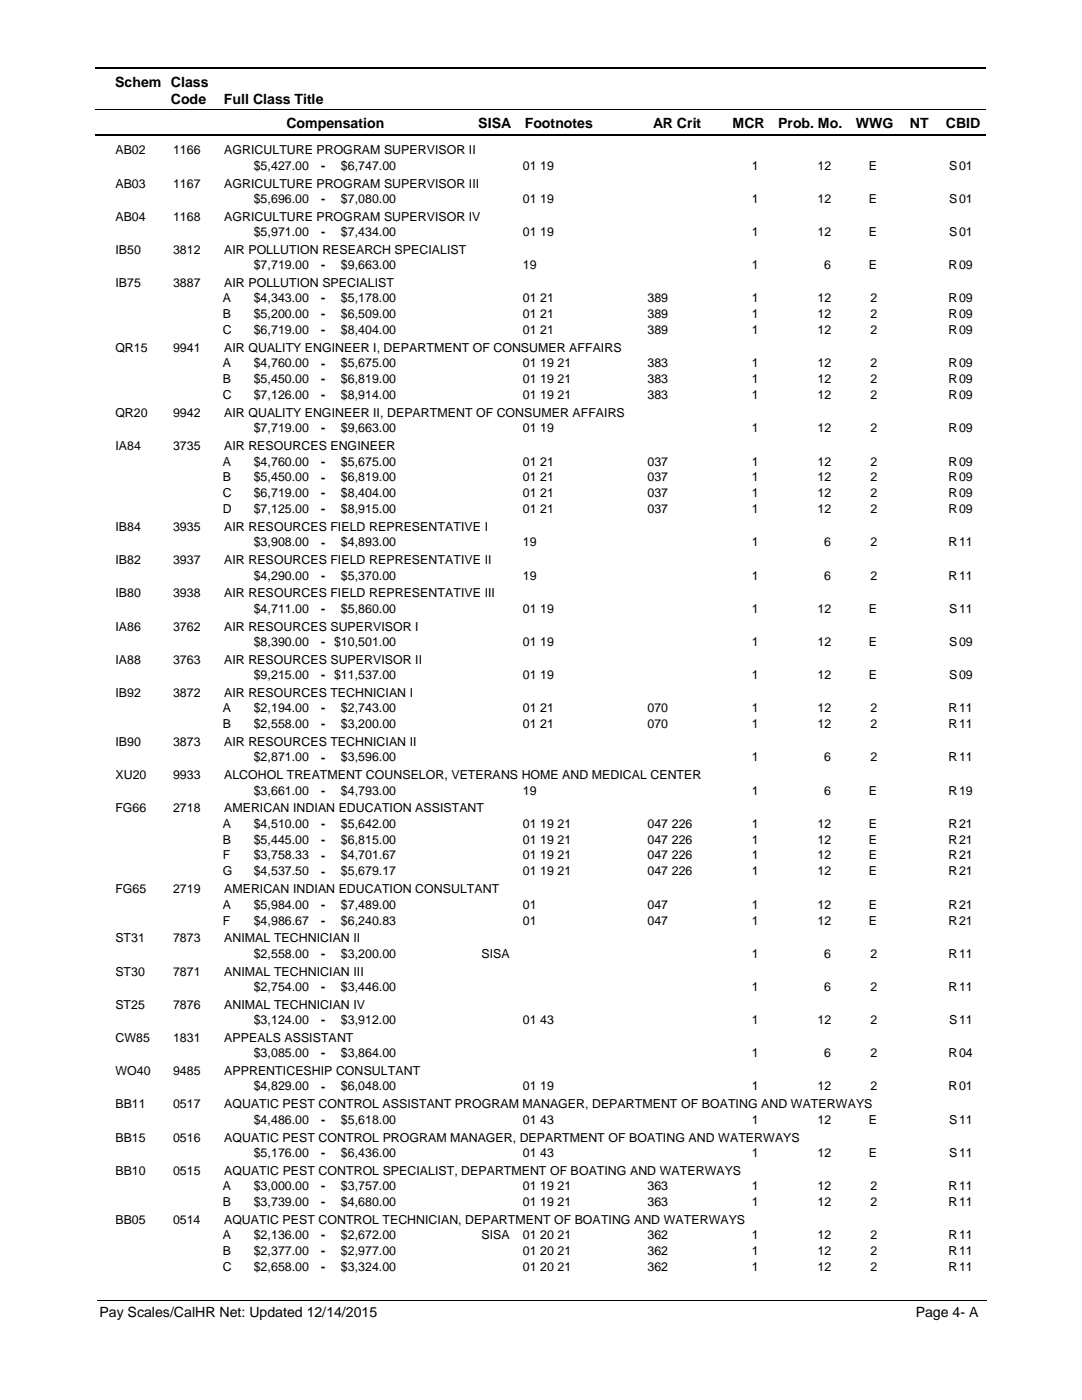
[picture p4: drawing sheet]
<svg xmlns="http://www.w3.org/2000/svg" width="216mm" height="279mm" viewBox="0 0 216 279" stroke-linecap="round" stroke-linejoin="round" font-family="sans-serif">
<defs><g id="words">
<g font-size="2.8">
<text x="23" y="17.3">Schem Class</text>
<text x="34.1" y="20.7">Code</text>
<text x="44.7" y="20.7">Full Class Title</text>
<text x="57.2" y="25.6">Compensation</text>
<text x="95.4" y="25.6">SISA</text>
<text x="104.7" y="25.6">Footnotes</text>
<text x="130.3" y="25.6">AR Crit</text>
<text x="146.2" y="25.6">MCR</text>
<text x="155.3" y="25.6">Prob. Mo.</text>
<text x="170.8" y="25.6">WWG</text>
<text x="181.5" y="25.6">NT</text>
<text x="188.7" y="25.6">CBID</text>
<text x="19.9" y="262.9">Pay Scales/CalHR Net: Updated 12/14/2015</text>
<text x="182.7" y="262.9">Page 4- A</text>
</g>
<g font-size="2.5">
<text x="23" y="30.8">AB02</text>
<text x="34.5" y="30.8">1166</text>
<text x="44.7" y="30.8">AGRICULTURE PROGRAM SUPERVISOR II</text>
<text x="50.6" y="33.9">$5,427.00</text>
<text x="64.1" y="33.9">-</text>
<text x="68" y="33.9">$6,747.00</text>
<text x="104.3" y="33.9">01 19</text>
<text x="150" y="33.9">1</text>
<text x="163.1" y="33.9">12</text>
<text x="173.4" y="33.9">E</text>
<text x="189.4" y="33.9">S</text>
<text x="191.4" y="33.9">01</text>
<text x="23" y="37.4">AB03</text>
<text x="34.5" y="37.4">1167</text>
<text x="44.7" y="37.4">AGRICULTURE PROGRAM SUPERVISOR III</text>
<text x="50.6" y="40.5">$5,696.00</text>
<text x="64.1" y="40.5">-</text>
<text x="68" y="40.5">$7,080.00</text>
<text x="104.3" y="40.5">01 19</text>
<text x="150" y="40.5">1</text>
<text x="163.1" y="40.5">12</text>
<text x="173.4" y="40.5">E</text>
<text x="189.4" y="40.5">S</text>
<text x="191.4" y="40.5">01</text>
<text x="23" y="44">AB04</text>
<text x="34.5" y="44">1168</text>
<text x="44.7" y="44">AGRICULTURE PROGRAM SUPERVISOR IV</text>
<text x="50.6" y="47.1">$5,971.00</text>
<text x="64.1" y="47.1">-</text>
<text x="68" y="47.1">$7,434.00</text>
<text x="104.3" y="47.1">01 19</text>
<text x="150" y="47.1">1</text>
<text x="163.1" y="47.1">12</text>
<text x="173.4" y="47.1">E</text>
<text x="189.4" y="47.1">S</text>
<text x="191.4" y="47.1">01</text>
<text x="23" y="50.7">IB50</text>
<text x="34.5" y="50.7">3812</text>
<text x="44.7" y="50.7">AIR POLLUTION RESEARCH SPECIALIST</text>
<text x="50.6" y="53.7">$7,719.00</text>
<text x="64.1" y="53.8">-</text>
<text x="68" y="53.7">$9,663.00</text>
<text x="104.3" y="53.7">19</text>
<text x="150" y="53.7">1</text>
<text x="164.5" y="53.7">6</text>
<text x="173.4" y="53.7">E</text>
<text x="189.3" y="53.7">R</text>
<text x="191.4" y="53.7">09</text>
<text x="23" y="57.3">IB75</text>
<text x="34.5" y="57.3">3887</text>
<text x="44.7" y="57.3">AIR POLLUTION SPECIALIST</text>
<text x="44.5" y="60.3">A</text>
<text x="44.5" y="63.5">B</text>
<text x="50.6" y="60.3">$4,343.00</text>
<text x="50.6" y="63.5">$5,200.00</text>
<text x="64.1" y="60.4">-</text>
<text x="64.1" y="63.5">-</text>
<text x="68" y="60.3">$5,178.00</text>
<text x="68" y="63.5">$6,509.00</text>
<text x="104.3" y="60.3">01 21</text>
<text x="104.3" y="63.5">01 21</text>
<text x="129.2" y="60.3">389</text>
<text x="129.2" y="63.5">389</text>
<text x="150" y="60.3">1</text>
<text x="150" y="63.5">1</text>
<text x="163.1" y="60.3">12</text>
<text x="163.1" y="63.5">12</text>
<text x="173.7" y="60.3">2</text>
<text x="173.7" y="63.5">2</text>
<text x="189.3" y="60.3">R</text>
<text x="189.3" y="63.5">R</text>
<text x="191.4" y="60.3">09</text>
<text x="191.4" y="63.5">09</text>
<text x="23" y="70.3">QR15</text>
<text x="34.5" y="70.3">9941</text>
<text x="44.5" y="66.7">C</text>
<text x="44.7" y="70.3">AIR QUALITY ENGINEER I, DEPARTMENT OF CONSUMER AFFAIRS</text>
<text x="50.6" y="66.7">$6,719.00</text>
<text x="64.1" y="66.7">-</text>
<text x="68" y="66.7">$8,404.00</text>
<text x="104.3" y="66.7">01 21</text>
<text x="129.2" y="66.7">389</text>
<text x="150" y="66.7">1</text>
<text x="163.1" y="66.7">12</text>
<text x="173.7" y="66.7">2</text>
<text x="189.3" y="66.7">R</text>
<text x="191.4" y="66.7">09</text>
<text x="44.5" y="73.3">A</text>
<text x="44.5" y="76.5">B</text>
<text x="50.6" y="73.3">$4,760.00</text>
<text x="50.6" y="76.5">$5,450.00</text>
<text x="64.1" y="73.3">-</text>
<text x="64.1" y="76.5">-</text>
<text x="68" y="76.5">$6,819.00</text>
<text x="68" y="73.3">$5,675.00</text>
<text x="104.3" y="76.5">01 19 21</text>
<text x="104.3" y="73.3">01 19 21</text>
<text x="129.2" y="76.5">383</text>
<text x="129.2" y="73.3">383</text>
<text x="150" y="73.3">1</text>
<text x="150" y="76.5">1</text>
<text x="163.1" y="73.3">12</text>
<text x="163.1" y="76.5">12</text>
<text x="173.7" y="76.5">2</text>
<text x="173.7" y="73.3">2</text>
<text x="189.3" y="73.3">R</text>
<text x="189.3" y="76.5">R</text>
<text x="191.4" y="73.3">09</text>
<text x="191.4" y="76.5">09</text>
<text x="23" y="83.2">QR20</text>
<text x="34.5" y="83.2">9942</text>
<text x="44.5" y="79.7">C</text>
<text x="44.7" y="83.2">AIR QUALITY ENGINEER II, DEPARTMENT OF CONSUMER AFFAIRS</text>
<text x="50.6" y="79.7">$7,126.00</text>
<text x="64.1" y="79.7">-</text>
<text x="68" y="79.7">$8,914.00</text>
<text x="104.3" y="79.7">01 19 21</text>
<text x="129.2" y="79.7">383</text>
<text x="150" y="79.7">1</text>
<text x="163.1" y="79.7">12</text>
<text x="173.7" y="79.7">2</text>
<text x="189.3" y="79.7">R</text>
<text x="191.4" y="79.7">09</text>
<text x="23" y="89.9">IA84</text>
<text x="34.5" y="89.9">3735</text>
<text x="44.7" y="89.9">AIR RESOURCES ENGINEER</text>
<text x="50.6" y="86.3">$7,719.00</text>
<text x="64.1" y="86.3">-</text>
<text x="68" y="86.3">$9,663.00</text>
<text x="104.3" y="86.3">01 19</text>
<text x="150" y="86.3">1</text>
<text x="163.1" y="86.3">12</text>
<text x="173.7" y="86.3">2</text>
<text x="189.3" y="86.3">R</text>
<text x="191.4" y="86.3">09</text>
<text x="44.5" y="92.9">A</text>
<text x="50.6" y="92.9">$4,760.00</text>
<text x="64.1" y="92.9">-</text>
<text x="68" y="92.9">$5,675.00</text>
<text x="104.3" y="92.9">01 21</text>
<text x="129.2" y="92.9">037</text>
<text x="150" y="92.9">1</text>
<text x="163.1" y="92.9">12</text>
<text x="173.7" y="92.9">2</text>
<text x="189.3" y="92.9">R</text>
<text x="191.4" y="92.9">09</text>
<text x="44.5" y="96.1">B</text>
<text x="44.5" y="99.2">C</text>
<text x="50.6" y="96.1">$5,450.00</text>
<text x="50.6" y="99.2">$6,719.00</text>
<text x="64.1" y="96.1">-</text>
<text x="64.1" y="99.3">-</text>
<text x="68" y="96.1">$6,819.00</text>
<text x="68" y="99.2">$8,404.00</text>
<text x="104.3" y="96.1">01 21</text>
<text x="104.3" y="99.2">01 21</text>
<text x="129.2" y="96.1">037</text>
<text x="129.2" y="99.2">037</text>
<text x="150" y="99.2">1</text>
<text x="150" y="96.1">1</text>
<text x="163.1" y="96.1">12</text>
<text x="163.1" y="99.2">12</text>
<text x="173.7" y="96.1">2</text>
<text x="173.7" y="99.2">2</text>
<text x="189.3" y="99.2">R</text>
<text x="189.3" y="96.1">R</text>
<text x="191.4" y="96.1">09</text>
<text x="191.4" y="99.2">09</text>
<text x="23" y="106">IB84</text>
<text x="34.5" y="106">3935</text>
<text x="44.5" y="102.4">D</text>
<text x="44.7" y="106">AIR RESOURCES FIELD REPRESENTATIVE I</text>
<text x="50.6" y="102.4">$7,125.00</text>
<text x="64.1" y="102.4">-</text>
<text x="68" y="102.4">$8,915.00</text>
<text x="104.3" y="102.4">01 21</text>
<text x="129.2" y="102.4">037</text>
<text x="150" y="102.4">1</text>
<text x="163.1" y="102.4">12</text>
<text x="173.7" y="102.4">2</text>
<text x="189.3" y="102.4">R</text>
<text x="191.4" y="102.4">09</text>
<text x="23" y="112.6">IB82</text>
<text x="34.5" y="112.6">3937</text>
<text x="44.7" y="112.6">AIR RESOURCES FIELD REPRESENTATIVE II</text>
<text x="50.6" y="109.1">$3,908.00</text>
<text x="64.1" y="109.1">-</text>
<text x="68" y="109.1">$4,893.00</text>
<text x="104.3" y="109.1">19</text>
<text x="150" y="109.1">1</text>
<text x="164.5" y="109.1">6</text>
<text x="173.7" y="109.1">2</text>
<text x="189.3" y="109.1">R</text>
<text x="191.4" y="109.1">11</text>
<text x="23" y="119.2">IB80</text>
<text x="34.5" y="119.2">3938</text>
<text x="44.7" y="119.2">AIR RESOURCES FIELD REPRESENTATIVE III</text>
<text x="50.6" y="115.7">$4,290.00</text>
<text x="64.1" y="115.7">-</text>
<text x="68" y="115.7">$5,370.00</text>
<text x="104.3" y="115.7">19</text>
<text x="150" y="115.7">1</text>
<text x="164.5" y="115.7">6</text>
<text x="173.7" y="115.7">2</text>
<text x="189.3" y="115.7">R</text>
<text x="191.4" y="115.7">11</text>
<text x="23" y="125.9">IA86</text>
<text x="34.5" y="125.9">3762</text>
<text x="44.7" y="125.9">AIR RESOURCES SUPERVISOR I</text>
<text x="50.6" y="122.3">$4,711.00</text>
<text x="64.1" y="122.3">-</text>
<text x="68" y="122.3">$5,860.00</text>
<text x="104.3" y="122.3">01 19</text>
<text x="150" y="122.3">1</text>
<text x="163.1" y="122.3">12</text>
<text x="173.4" y="122.3">E</text>
<text x="189.4" y="122.3">S</text>
<text x="191.4" y="122.3">11</text>
<text x="50.6" y="128.9">$8,390.00</text>
<text x="64.1" y="128.9">- $10,501.00</text>
<text x="104.3" y="128.9">01 19</text>
<text x="150" y="128.9">1</text>
<text x="163.1" y="128.9">12</text>
<text x="173.4" y="128.9">E</text>
<text x="189.4" y="128.9">S</text>
<text x="191.4" y="128.9">09</text>
<text x="23" y="132.5">IA88</text>
<text x="34.5" y="132.5">3763</text>
<text x="44.7" y="132.5">AIR RESOURCES SUPERVISOR II</text>
<text x="50.6" y="135.5">$9,215.00</text>
<text x="64.1" y="135.6">- $11,537.00</text>
<text x="104.3" y="135.5">01 19</text>
<text x="150" y="135.5">1</text>
<text x="163.1" y="135.5">12</text>
<text x="173.4" y="135.5">E</text>
<text x="189.4" y="135.5">S</text>
<text x="191.4" y="135.5">09</text>
<text x="23" y="139.1">IB92</text>
<text x="34.5" y="139.1">3872</text>
<text x="44.5" y="142.1">A</text>
<text x="44.7" y="139.1">AIR RESOURCES TECHNICIAN I</text>
<text x="50.6" y="142.1">$2,194.00</text>
<text x="64.1" y="142.2">-</text>
<text x="68" y="142.1">$2,743.00</text>
<text x="104.3" y="142.1">01 21</text>
<text x="129.2" y="142.1">070</text>
<text x="150" y="142.1">1</text>
<text x="163.1" y="142.1">12</text>
<text x="173.7" y="142.1">2</text>
<text x="189.3" y="142.1">R</text>
<text x="191.4" y="142.1">11</text>
<text x="23" y="148.9">IB90</text>
<text x="34.5" y="148.9">3873</text>
<text x="44.5" y="145.3">B</text>
<text x="44.7" y="148.9">AIR RESOURCES TECHNICIAN II</text>
<text x="50.6" y="145.3">$2,558.00</text>
<text x="64.1" y="145.3">-</text>
<text x="68" y="145.3">$3,200.00</text>
<text x="104.3" y="145.3">01 21</text>
<text x="129.2" y="145.3">070</text>
<text x="150" y="145.3">1</text>
<text x="163.1" y="145.3">12</text>
<text x="173.7" y="145.3">2</text>
<text x="189.3" y="145.3">R</text>
<text x="191.4" y="145.3">11</text>
<text x="23" y="155.5">XU20</text>
<text x="34.5" y="155.5">9933</text>
<text x="44.7" y="155.5">ALCOHOL TREATMENT COUNSELOR, VETERANS HOME AND MEDICAL CENTER</text>
<text x="50.6" y="152">$2,871.00</text>
<text x="64.1" y="152">-</text>
<text x="68" y="152">$3,596.00</text>
<text x="150" y="152">1</text>
<text x="164.5" y="152">6</text>
<text x="173.7" y="152">2</text>
<text x="189.3" y="152">R</text>
<text x="191.4" y="152">11</text>
<text x="50.6" y="158.6">$3,661.00</text>
<text x="64.1" y="158.6">-</text>
<text x="68" y="158.6">$4,793.00</text>
<text x="104.3" y="158.6">19</text>
<text x="150" y="158.6">1</text>
<text x="164.5" y="158.6">6</text>
<text x="173.4" y="158.6">E</text>
<text x="189.3" y="158.6">R</text>
<text x="191.4" y="158.6">19</text>
<text x="23" y="162.1">FG66</text>
<text x="34.5" y="162.1">2718</text>
<text x="44.5" y="165.2">A</text>
<text x="44.7" y="162.1">AMERICAN INDIAN EDUCATION ASSISTANT</text>
<text x="50.6" y="165.2">$4,510.00</text>
<text x="64.1" y="165.2">-</text>
<text x="68" y="165.2">$5,642.00</text>
<text x="104.3" y="165.2">01 19 21</text>
<text x="129.2" y="165.2">047 226</text>
<text x="150" y="165.2">1</text>
<text x="163.1" y="165.2">12</text>
<text x="173.4" y="165.2">E</text>
<text x="189.3" y="165.2">R</text>
<text x="191.4" y="165.2">21</text>
<text x="44.5" y="168.4">B</text>
<text x="44.5" y="171.5">F</text>
<text x="50.6" y="168.4">$5,445.00</text>
<text x="50.6" y="171.5">$3,758.33</text>
<text x="64.1" y="168.4">-</text>
<text x="64.1" y="171.6">-</text>
<text x="68" y="168.4">$6,815.00</text>
<text x="68" y="171.5">$4,701.67</text>
<text x="104.3" y="168.4">01 19 21</text>
<text x="104.3" y="171.5">01 19 21</text>
<text x="129.2" y="168.4">047 226</text>
<text x="129.2" y="171.5">047 226</text>
<text x="150" y="171.5">1</text>
<text x="150" y="168.4">1</text>
<text x="163.1" y="168.4">12</text>
<text x="163.1" y="171.5">12</text>
<text x="173.4" y="168.4">E</text>
<text x="173.4" y="171.5">E</text>
<text x="189.3" y="171.5">R</text>
<text x="189.3" y="168.4">R</text>
<text x="191.4" y="168.4">21</text>
<text x="191.4" y="171.5">21</text>
<text x="23" y="178.3">FG65</text>
<text x="34.5" y="178.3">2719</text>
<text x="44.5" y="174.7">G</text>
<text x="44.7" y="178.3">AMERICAN INDIAN EDUCATION CONSULTANT</text>
<text x="50.6" y="174.7">$4,537.50</text>
<text x="64.1" y="174.7">-</text>
<text x="68" y="174.7">$5,679.17</text>
<text x="104.3" y="174.7">01 19 21</text>
<text x="129.2" y="174.7">047 226</text>
<text x="150" y="174.7">1</text>
<text x="163.1" y="174.7">12</text>
<text x="173.4" y="174.7">E</text>
<text x="189.3" y="174.7">R</text>
<text x="191.4" y="174.7">21</text>
<text x="44.5" y="181.3">A</text>
<text x="44.5" y="184.5">F</text>
<text x="50.6" y="181.3">$5,984.00</text>
<text x="50.6" y="184.5">$4,986.67</text>
<text x="64.1" y="181.4">-</text>
<text x="64.1" y="184.5">-</text>
<text x="68" y="181.3">$7,489.00</text>
<text x="68" y="184.5">$6,240.83</text>
<text x="104.3" y="181.3">01</text>
<text x="104.3" y="184.5">01</text>
<text x="129.2" y="181.3">047</text>
<text x="129.2" y="184.5">047</text>
<text x="150" y="181.3">1</text>
<text x="150" y="184.5">1</text>
<text x="163.1" y="181.3">12</text>
<text x="163.1" y="184.5">12</text>
<text x="173.4" y="181.3">E</text>
<text x="173.4" y="184.5">E</text>
<text x="189.3" y="181.3">R</text>
<text x="189.3" y="184.5">R</text>
<text x="191.4" y="181.3">21</text>
<text x="191.4" y="184.5">21</text>
<text x="23" y="188.1">ST31</text>
<text x="34.5" y="188.1">7873</text>
<text x="44.7" y="188.1">ANIMAL TECHNICIAN II</text>
<text x="50.6" y="191.1">$2,558.00</text>
<text x="64.1" y="191.1">-</text>
<text x="68" y="191.1">$3,200.00</text>
<text x="96.1" y="191.1">SISA</text>
<text x="150" y="191.1">1</text>
<text x="164.5" y="191.1">6</text>
<text x="173.7" y="191.1">2</text>
<text x="189.3" y="191.1">R</text>
<text x="191.4" y="191.1">11</text>
<text x="23" y="194.7">ST30</text>
<text x="34.5" y="194.7">7871</text>
<text x="44.7" y="194.7">ANIMAL TECHNICIAN III</text>
<text x="50.6" y="197.7">$2,754.00</text>
<text x="64.1" y="197.8">-</text>
<text x="68" y="197.7">$3,446.00</text>
<text x="150" y="197.7">1</text>
<text x="164.5" y="197.7">6</text>
<text x="173.7" y="197.7">2</text>
<text x="189.3" y="197.7">R</text>
<text x="191.4" y="197.7">11</text>
<text x="23" y="201.3">ST25</text>
<text x="34.5" y="201.3">7876</text>
<text x="44.7" y="201.3">ANIMAL TECHNICIAN IV</text>
<text x="23" y="207.9">CW85</text>
<text x="34.5" y="207.9">1831</text>
<text x="44.7" y="207.9">APPEALS ASSISTANT</text>
<text x="50.6" y="204.4">$3,124.00</text>
<text x="64.1" y="204.4">-</text>
<text x="68" y="204.4">$3,912.00</text>
<text x="104.3" y="204.4">01 43</text>
<text x="150" y="204.4">1</text>
<text x="163.1" y="204.4">12</text>
<text x="173.7" y="204.4">2</text>
<text x="189.4" y="204.4">S</text>
<text x="191.4" y="204.4">11</text>
<text x="23" y="214.6">WO40</text>
<text x="34.5" y="214.6">9485</text>
<text x="44.7" y="214.6">APPRENTICESHIP CONSULTANT</text>
<text x="50.6" y="211">$3,085.00</text>
<text x="64.1" y="211">-</text>
<text x="68" y="211">$3,864.00</text>
<text x="150" y="211">1</text>
<text x="164.5" y="211">6</text>
<text x="173.7" y="211">2</text>
<text x="189.3" y="211">R</text>
<text x="191.4" y="211">04</text>
<text x="23" y="221.2">BB11</text>
<text x="34.5" y="221.2">0517</text>
<text x="44.7" y="221.2">AQUATIC PEST CONTROL ASSISTANT PROGRAM MANAGER, DEPARTMENT OF BOATING AND WATERWAYS</text>
<text x="50.6" y="217.6">$4,829.00</text>
<text x="64.1" y="217.6">-</text>
<text x="68" y="217.6">$6,048.00</text>
<text x="104.3" y="217.6">01 19</text>
<text x="150" y="217.6">1</text>
<text x="163.1" y="217.6">12</text>
<text x="173.7" y="217.6">2</text>
<text x="189.3" y="217.6">R</text>
<text x="191.4" y="217.6">01</text>
<text x="23" y="227.8">BB15</text>
<text x="34.5" y="227.8">0516</text>
<text x="44.7" y="227.8">AQUATIC PEST CONTROL PROGRAM MANAGER, DEPARTMENT OF BOATING AND WATERWAYS</text>
<text x="50.6" y="224.2">$4,486.00</text>
<text x="64.1" y="224.3">-</text>
<text x="68" y="224.2">$5,618.00</text>
<text x="104.3" y="224.2">01 43</text>
<text x="150" y="224.2">1</text>
<text x="163.1" y="224.2">12</text>
<text x="173.4" y="224.2">E</text>
<text x="189.4" y="224.2">S</text>
<text x="191.4" y="224.2">11</text>
<text x="50.6" y="230.8">$5,176.00</text>
<text x="64.1" y="230.9">-</text>
<text x="68" y="230.8">$6,436.00</text>
<text x="104.3" y="230.8">01 43</text>
<text x="150" y="230.8">1</text>
<text x="163.1" y="230.8">12</text>
<text x="173.4" y="230.8">E</text>
<text x="189.4" y="230.8">S</text>
<text x="191.4" y="230.8">11</text>
<text x="23" y="234.4">BB10</text>
<text x="34.5" y="234.4">0515</text>
<text x="44.5" y="237.5">A</text>
<text x="44.7" y="234.4">AQUATIC PEST CONTROL SPECIALIST, DEPARTMENT OF BOATING AND WATERWAYS</text>
<text x="50.6" y="237.5">$3,000.00</text>
<text x="64.1" y="237.5">-</text>
<text x="68" y="237.5">$3,757.00</text>
<text x="104.3" y="237.5">01 19 21</text>
<text x="129.2" y="237.5">363</text>
<text x="150" y="237.5">1</text>
<text x="163.1" y="237.5">12</text>
<text x="173.7" y="237.5">2</text>
<text x="189.3" y="237.5">R</text>
<text x="191.4" y="237.5">11</text>
<text x="23" y="244.2">BB05</text>
<text x="34.5" y="244.2">0514</text>
<text x="44.5" y="240.6">B</text>
<text x="44.7" y="244.2">AQUATIC PEST CONTROL TECHNICIAN, DEPARTMENT OF BOATING AND WATERWAYS</text>
<text x="50.6" y="240.6">$3,739.00</text>
<text x="64.1" y="240.7">-</text>
<text x="68" y="240.6">$4,680.00</text>
<text x="104.3" y="240.6">01 19 21</text>
<text x="129.2" y="240.6">363</text>
<text x="150" y="240.6">1</text>
<text x="163.1" y="240.6">12</text>
<text x="173.7" y="240.6">2</text>
<text x="189.3" y="240.6">R</text>
<text x="191.4" y="240.6">11</text>
<text x="44.5" y="250.4">B</text>
<text x="44.5" y="247.3">A</text>
<text x="50.6" y="247.3">$2,136.00</text>
<text x="50.6" y="250.4">$2,377.00</text>
<text x="64.1" y="247.3">-</text>
<text x="64.1" y="250.5">-</text>
<text x="68" y="247.3">$2,672.00</text>
<text x="68" y="250.4">$2,977.00</text>
<text x="96.1" y="247.3">SISA</text>
<text x="104.3" y="247.3">01 20 21</text>
<text x="104.3" y="250.4">01 20 21</text>
<text x="129.2" y="247.3">362</text>
<text x="129.2" y="250.4">362</text>
<text x="150" y="247.3">1</text>
<text x="150" y="250.4">1</text>
<text x="163.1" y="247.3">12</text>
<text x="163.1" y="250.4">12</text>
<text x="173.7" y="247.3">2</text>
<text x="173.7" y="250.4">2</text>
<text x="189.3" y="247.3">R</text>
<text x="189.3" y="250.4">R</text>
<text x="191.4" y="247.3">11</text>
<text x="191.4" y="250.4">11</text>
<text x="44.5" y="253.6">C</text>
<text x="50.6" y="253.6">$2,658.00</text>
<text x="64.1" y="253.6">-</text>
<text x="68" y="253.6">$3,324.00</text>
<text x="104.3" y="253.6">01 20 21</text>
<text x="129.2" y="253.6">362</text>
<text x="150" y="253.6">1</text>
<text x="163.1" y="253.6">12</text>
<text x="173.7" y="253.6">2</text>
<text x="189.3" y="253.6">R</text>
<text x="191.4" y="253.6">11</text>
</g>
</g></defs>
<path d="M19 13.5h177.8M19 27h177.8" fill="none" stroke="#000" stroke-width=".36"/>
<path d="M19 21.8h177.8" fill="none" stroke="#000" stroke-width=".2"/>
<g fill="#fff">
<path d="M46.9 31.2h16.3v3h-16.3z"/>
<path d="M191 31.2h4.2v3h-4.2z"/>
<path d="M46.9 37.8h16.3v3h-16.3z"/>
<path d="M191 37.8h4.2v3h-4.2z"/>
<path d="M46.9 44.5h16.3v3h-16.3z"/>
<path d="M191 44.5h4.2v3h-4.2z"/>
<path d="M46.9 51.1h16.3v3h-16.3z"/>
<path d="M191 51.1h4.2v3h-4.2z"/>
<path d="M46.9 57.7h16.3v3h-16.3z"/>
<path d="M191 57.7h4.2v3h-4.2z"/>
<path d="M46.9 60.9h16.3v3h-16.3z"/>
<path d="M191 60.9h4.2v3h-4.2z"/>
<path d="M46.9 64.1h16.3v2.9h-16.3z"/>
<path d="M191 64.1h4.2v2.9h-4.2z"/>
<path d="M46.9 70.7h16.3v3h-16.3z"/>
<path d="M191 70.7h4.2v3h-4.2z"/>
<path d="M46.9 73.9h16.3v2.9h-16.3z"/>
<path d="M191 73.9h4.2v2.9h-4.2z"/>
<path d="M46.9 77h16.3v3h-16.3z"/>
<path d="M191 77h4.2v3h-4.2z"/>
<path d="M46.9 83.7h16.3v2.9h-16.3z"/>
<path d="M191 83.7h4.2v2.9h-4.2z"/>
<path d="M46.9 90.3h16.3v2.9h-16.3z"/>
<path d="M191 90.3h4.2v2.9h-4.2z"/>
<path d="M46.9 93.4h16.3v3h-16.3z"/>
<path d="M191 93.4h4.2v3h-4.2z"/>
<path d="M46.9 96.6h16.3v3h-16.3z"/>
<path d="M191 96.6h4.2v3h-4.2z"/>
<path d="M46.9 99.8h16.3v3h-16.3z"/>
<path d="M191 99.8h4.2v3h-4.2z"/>
<path d="M46.9 106.4h16.3v3h-16.3z"/>
<path d="M191 106.4h4.2v3h-4.2z"/>
<path d="M46.9 113h16.3v3h-16.3z"/>
<path d="M191 113h4.2v3h-4.2z"/>
<path d="M46.9 119.7h16.3v2.9h-16.3z"/>
<path d="M191 119.7h4.2v2.9h-4.2z"/>
<path d="M46.9 126.3h16.3v3h-16.3z"/>
<path d="M191 126.3h4.2v3h-4.2z"/>
<path d="M46.9 132.9h16.3v3h-16.3z"/>
<path d="M191 132.9h4.2v3h-4.2z"/>
<path d="M46.9 139.5h16.3v3h-16.3z"/>
<path d="M191 139.5h4.2v3h-4.2z"/>
<path d="M46.9 142.7h16.3v3h-16.3z"/>
<path d="M191 142.7h4.2v3h-4.2z"/>
<path d="M46.9 149.3h16.3v3h-16.3z"/>
<path d="M191 149.3h4.2v3h-4.2z"/>
<path d="M46.9 155.9h16.3v3h-16.3z"/>
<path d="M191 155.9h4.2v3h-4.2z"/>
<path d="M46.9 162.6h16.3v2.9h-16.3z"/>
<path d="M191 162.6h4.2v2.9h-4.2z"/>
<path d="M46.9 165.7h16.3v3h-16.3z"/>
<path d="M191 165.7h4.2v3h-4.2z"/>
<path d="M46.9 168.9h16.3v3h-16.3z"/>
<path d="M191 168.9h4.2v3h-4.2z"/>
<path d="M46.9 172.1h16.3v2.9h-16.3z"/>
<path d="M191 172.1h4.2v2.9h-4.2z"/>
<path d="M46.9 178.7h16.3v3h-16.3z"/>
<path d="M191 178.7h4.2v3h-4.2z"/>
<path d="M46.9 181.9h16.3v2.9h-16.3z"/>
<path d="M191 181.9h4.2v2.9h-4.2z"/>
<path d="M46.9 188.5h16.3v3h-16.3z"/>
<path d="M191 188.5h4.2v3h-4.2z"/>
<path d="M46.9 195.1h16.3v3h-16.3z"/>
<path d="M191 195.1h4.2v3h-4.2z"/>
<path d="M46.9 201.7h16.3v3h-16.3z"/>
<path d="M191 201.7h4.2v3h-4.2z"/>
<path d="M46.9 208.4h16.3v2.9h-16.3z"/>
<path d="M191 208.4h4.2v2.9h-4.2z"/>
<path d="M46.9 215h16.3v3h-16.3z"/>
<path d="M191 215h4.2v3h-4.2z"/>
<path d="M46.9 221.6h16.3v3h-16.3z"/>
<path d="M191 221.6h4.2v3h-4.2z"/>
<path d="M46.9 228.2h16.3v3h-16.3z"/>
<path d="M191 228.2h4.2v3h-4.2z"/>
<path d="M46.9 234.8h16.3v3h-16.3z"/>
<path d="M191 234.8h4.2v3h-4.2z"/>
<path d="M46.9 238h16.3v3h-16.3z"/>
<path d="M191 238h4.2v3h-4.2z"/>
<path d="M46.9 244.6h16.3v3h-16.3z"/>
<path d="M191 244.6h4.2v3h-4.2z"/>
<path d="M46.9 247.8h16.3v3h-16.3z"/>
<path d="M191 247.8h4.2v3h-4.2z"/>
<path d="M46.9 251h16.3v3h-16.3z"/>
<path d="M191 251h4.2v3h-4.2z"/>
</g>
<path d="M19.4 259.6h177.4" fill="none" stroke="#000" stroke-width=".2"/>
<use href="#words"/>
</svg>
